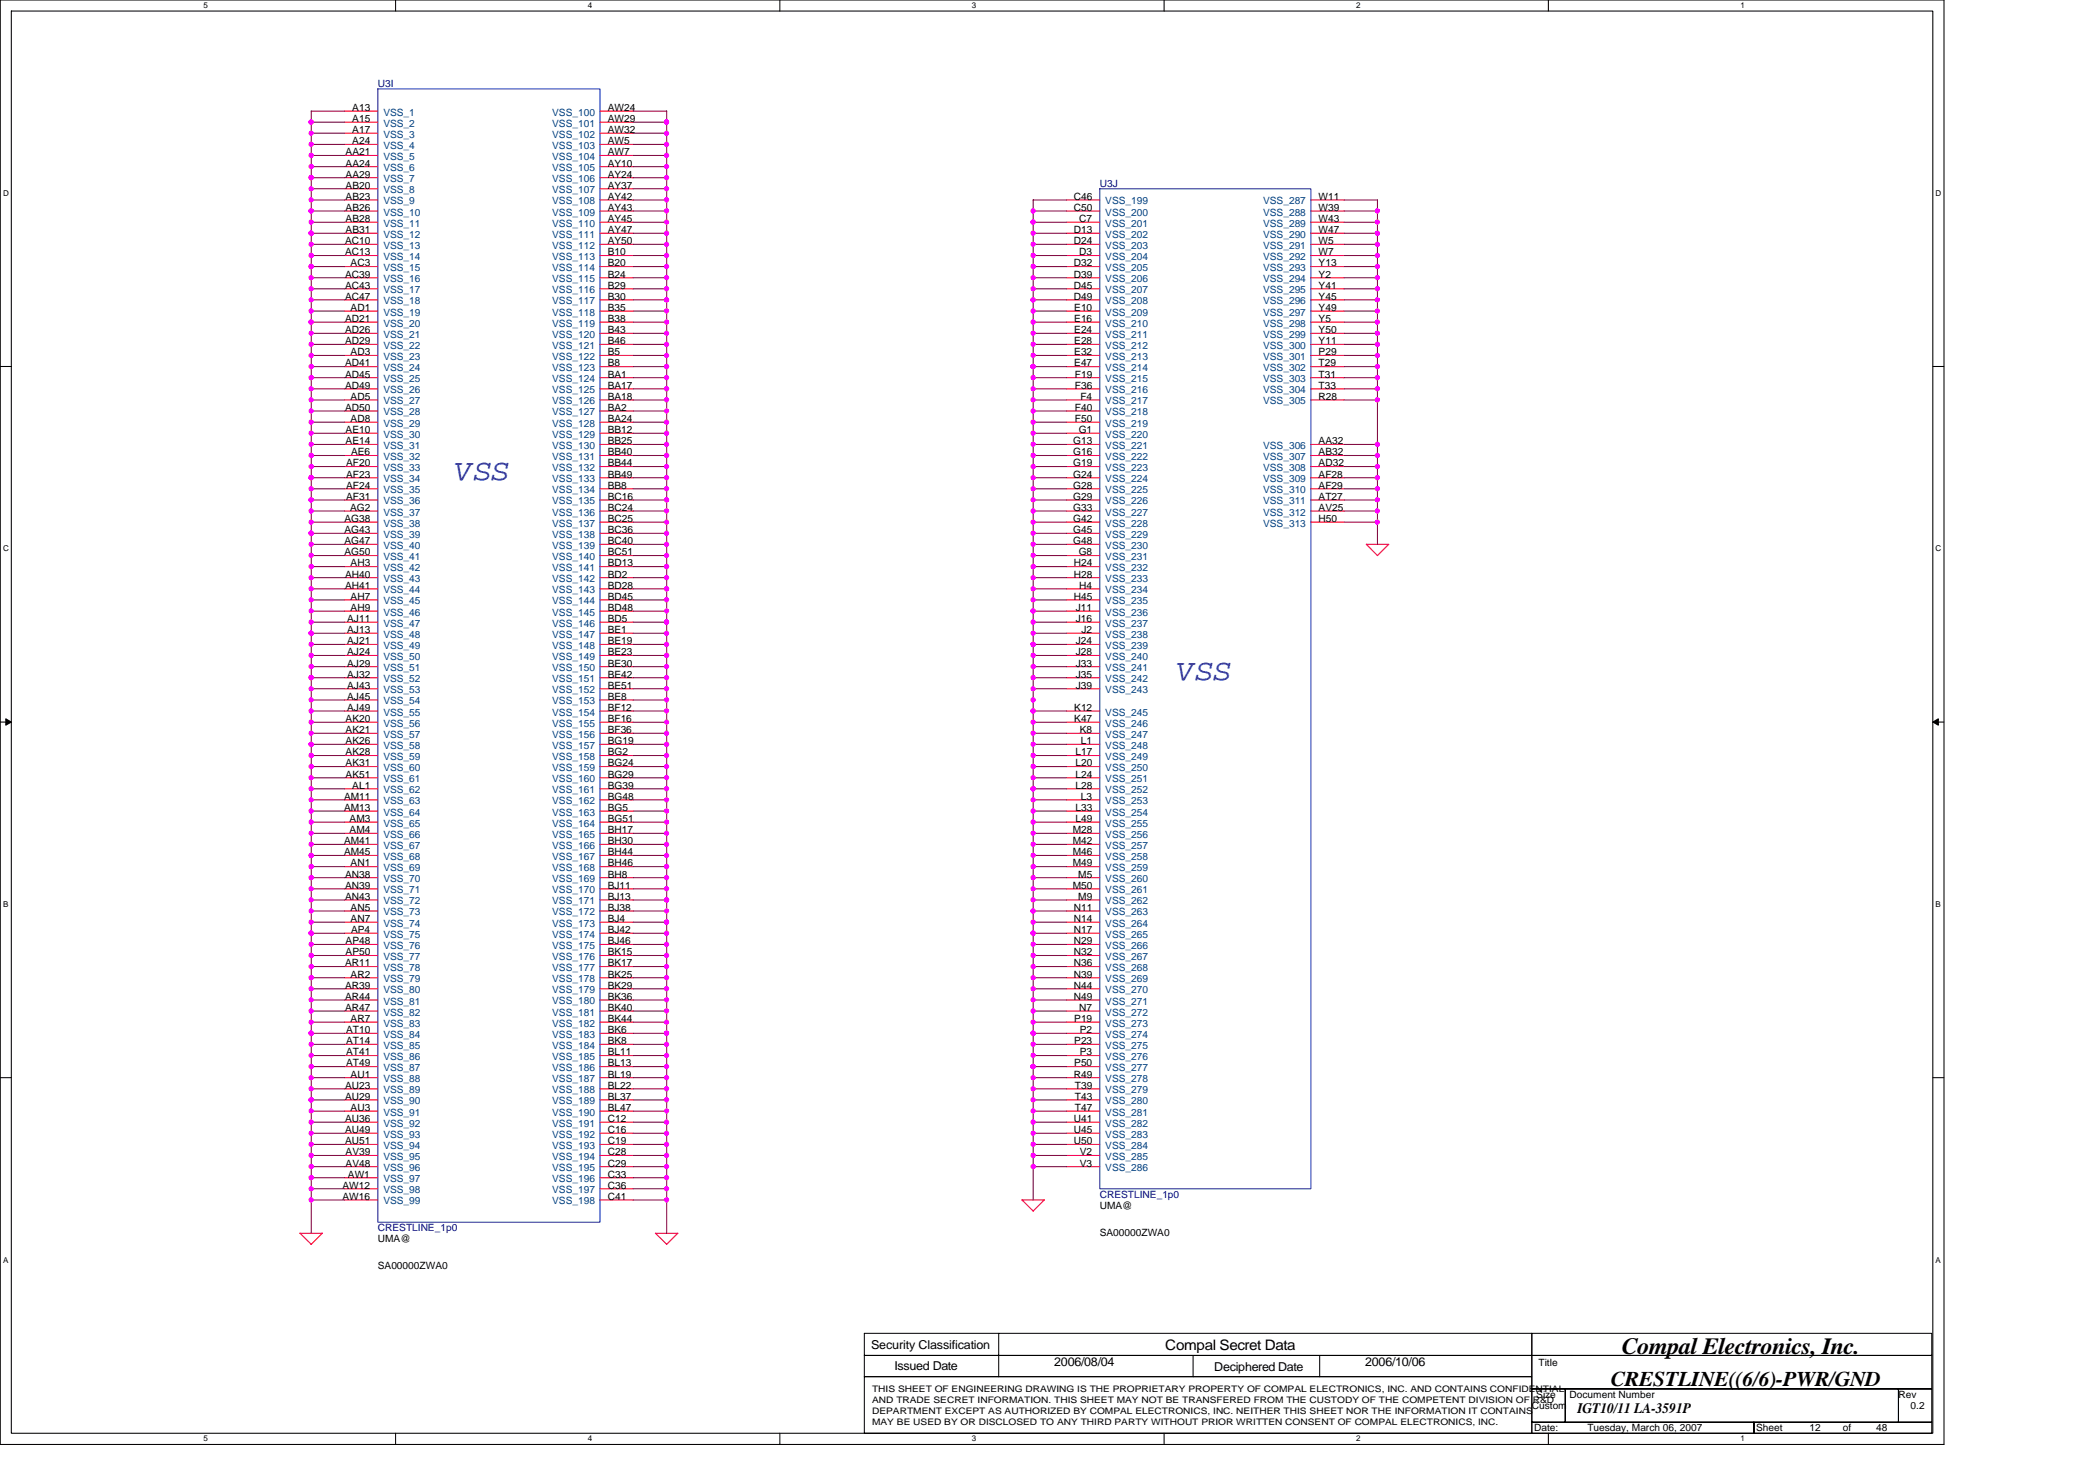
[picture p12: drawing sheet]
<svg xmlns="http://www.w3.org/2000/svg" width="297mm" height="210mm" viewBox="0 0 297 210" stroke-linecap="round" stroke-linejoin="round" font-family="sans-serif">
<defs><g id="words">
<g font-size="4.3" fill="#00f">
<text x="64.6" y="68">VSS</text>
<text x="167" y="96.4">VSS</text>
</g>
<text font-size="3.3" x="230" y="192">Compal Electronics, Inc.</text>
<text font-size="3" x="228.4" y="196.4">CRESTLINE((6/6)-PWR/GND</text>
<g font-size="2.1">
<text x="165.2" y="191.3">Compal Secret Data</text>
<text x="223.6" y="200.3">IGT10/11 LA-3591P</text>
</g>
<g font-size="1.7">
<text x="123.5" y="191.1">Security Classification</text>
<text x="126.8" y="194.1">Issued Date</text>
<text x="149.5" y="193.7">2006/08/04</text>
<text x="172.2" y="194.3">Deciphered Date</text>
<text x="193.6" y="193.7">2006/10/06</text>
</g>
<g font-size="1.4">
<text x="49.9" y="15.7">A13</text>
<text x="49.9" y="17.3">A15</text>
<text x="86.2" y="15.7">AW24</text>
<text x="86.2" y="17.3">AW29</text>
<text x="49" y="22">AA21</text>
<text x="49" y="23.6">AA24</text>
<text x="49.9" y="18.9">A17</text>
<text x="49.9" y="20.4">A24</text>
<text x="86.2" y="18.9">AW32</text>
<text x="86.2" y="20.4">AW5</text>
<text x="86.2" y="22">AW7</text>
<text x="86.2" y="23.6">AY10</text>
<text x="49" y="25.2">AA29</text>
<text x="49" y="26.7">AB20</text>
<text x="49" y="28.3">AB23</text>
<text x="49" y="29.9">AB26</text>
<text x="86.2" y="25.2">AY24</text>
<text x="86.2" y="26.7">AY37</text>
<text x="86.2" y="28.3">AY42</text>
<text x="86.2" y="29.9">AY43</text>
<text x="152.2" y="28.3">C46</text>
<text x="152.2" y="29.9">C50</text>
<text x="187" y="28.3">W11</text>
<text x="187" y="29.9">W39</text>
<text x="48.9" y="34.6">AC10</text>
<text x="49" y="31.5">AB28</text>
<text x="49" y="33">AB31</text>
<text x="86.2" y="31.5">AY45</text>
<text x="86.2" y="33">AY47</text>
<text x="86.2" y="34.6">AY50</text>
<text x="152.2" y="33">D13</text>
<text x="152.2" y="34.6">D24</text>
<text x="153" y="31.5">C7</text>
<text x="187" y="31.5">W43</text>
<text x="187" y="33">W47</text>
<text x="187" y="34.6">W5</text>
<text x="48.9" y="36.2">AC13</text>
<text x="48.9" y="39.3">AC39</text>
<text x="48.9" y="40.9">AC43</text>
<text x="49.7" y="37.8">AC3</text>
<text x="86.2" y="36.2">B10</text>
<text x="86.2" y="37.8">B20</text>
<text x="86.2" y="39.3">B24</text>
<text x="86.2" y="40.9">B29</text>
<text x="152.2" y="37.8">D32</text>
<text x="152.2" y="39.3">D39</text>
<text x="152.2" y="40.9">D45</text>
<text x="153" y="36.2">D3</text>
<text x="187" y="36.2">W7</text>
<text x="187" y="37.8">Y13</text>
<text x="187" y="39.3">Y2</text>
<text x="187" y="40.9">Y41</text>
<text x="48.9" y="45.6">AD21</text>
<text x="48.9" y="47.2">AD26</text>
<text x="48.9" y="42.5">AC47</text>
<text x="49.7" y="44.1">AD1</text>
<text x="86.2" y="42.5">B30</text>
<text x="86.2" y="44.1">B35</text>
<text x="86.2" y="45.6">B38</text>
<text x="86.2" y="47.2">B43</text>
<text x="152.2" y="42.5">D49</text>
<text x="152.3" y="44.1">E10</text>
<text x="152.3" y="45.6">E16</text>
<text x="152.3" y="47.2">E24</text>
<text x="187" y="42.5">Y45</text>
<text x="187" y="44.1">Y49</text>
<text x="187" y="45.6">Y5</text>
<text x="187" y="47.2">Y50</text>
<text x="48.9" y="48.8">AD29</text>
<text x="48.9" y="51.9">AD41</text>
<text x="48.9" y="53.5">AD45</text>
<text x="49.7" y="50.4">AD3</text>
<text x="86.2" y="48.8">B46</text>
<text x="86.2" y="50.4">B5</text>
<text x="86.2" y="51.9">B8</text>
<text x="86.2" y="53.5">BA1</text>
<text x="152.3" y="48.8">E28</text>
<text x="152.3" y="50.4">E32</text>
<text x="152.3" y="51.9">E47</text>
<text x="152.4" y="53.5">F19</text>
<text x="187" y="48.8">Y11</text>
<text x="187" y="50.4">P29</text>
<text x="187" y="51.9">T29</text>
<text x="187" y="53.5">T31</text>
<text x="48.9" y="55.1">AD49</text>
<text x="48.9" y="58.2">AD50</text>
<text x="49.7" y="56.7">AD5</text>
<text x="49.7" y="59.8">AD8</text>
<text x="86.2" y="55.1">BA17</text>
<text x="86.2" y="56.7">BA18</text>
<text x="86.2" y="58.2">BA2</text>
<text x="86.2" y="59.8">BA24</text>
<text x="152.4" y="55.1">F36</text>
<text x="152.4" y="58.2">F40</text>
<text x="152.4" y="59.8">F50</text>
<text x="153.2" y="56.7">F4</text>
<text x="187" y="55.1">T33</text>
<text x="187" y="56.7">R28</text>
<text x="49" y="61.4">AE10</text>
<text x="49" y="63">AE14</text>
<text x="49.8" y="64.5">AE6</text>
<text x="86.2" y="61.4">BB12</text>
<text x="86.2" y="63">BB25</text>
<text x="86.2" y="64.5">BB40</text>
<text x="152.2" y="63">G13</text>
<text x="152.2" y="64.5">G16</text>
<text x="152.9" y="61.4">G1</text>
<text x="187" y="63">AA32</text>
<text x="187" y="64.5">AB32</text>
<text x="49.1" y="66.1">AF20</text>
<text x="49.1" y="67.7">AF23</text>
<text x="49.1" y="69.3">AF24</text>
<text x="49.1" y="70.8">AF31</text>
<text x="86.2" y="66.1">BB44</text>
<text x="86.2" y="67.7">BB49</text>
<text x="86.2" y="69.3">BB8</text>
<text x="86.2" y="70.8">BC16</text>
<text x="152.2" y="66.1">G19</text>
<text x="152.2" y="67.7">G24</text>
<text x="152.2" y="69.3">G28</text>
<text x="152.2" y="70.8">G29</text>
<text x="187" y="66.1">AD32</text>
<text x="187" y="67.7">AF28</text>
<text x="187" y="69.3">AF29</text>
<text x="187" y="70.8">AT27</text>
<text x="48.8" y="74">AG38</text>
<text x="48.8" y="75.6">AG43</text>
<text x="48.8" y="77.1">AG47</text>
<text x="49.6" y="72.4">AG2</text>
<text x="86.2" y="72.4">BC24</text>
<text x="86.2" y="74">BC25</text>
<text x="86.2" y="75.6">BC36</text>
<text x="86.2" y="77.1">BC40</text>
<text x="152.2" y="72.4">G33</text>
<text x="152.2" y="74">G42</text>
<text x="152.2" y="75.6">G45</text>
<text x="152.2" y="77.1">G48</text>
<text x="187" y="72.4">AV25</text>
<text x="187" y="74">H50</text>
<text x="48.8" y="78.7">AG50</text>
<text x="48.9" y="81.9">AH40</text>
<text x="48.9" y="83.4">AH41</text>
<text x="49.7" y="80.3">AH3</text>
<text x="86.2" y="78.7">BC51</text>
<text x="86.2" y="80.3">BD13</text>
<text x="86.2" y="81.9">BD2</text>
<text x="86.2" y="83.4">BD28</text>
<text x="152.2" y="80.3">H24</text>
<text x="152.2" y="81.9">H28</text>
<text x="152.9" y="78.7">G8</text>
<text x="153" y="83.4">H4</text>
<text x="49.2" y="88.2">AJ11</text>
<text x="49.2" y="89.7">AJ13</text>
<text x="49.7" y="85">AH7</text>
<text x="49.7" y="86.6">AH9</text>
<text x="86.2" y="85">BD45</text>
<text x="86.2" y="86.6">BD48</text>
<text x="86.2" y="88.2">BD5</text>
<text x="86.2" y="89.7">BE1</text>
<text x="152.2" y="85">H45</text>
<text x="152.5" y="86.6">J11</text>
<text x="152.5" y="88.2">J16</text>
<text x="153.3" y="89.7">J2</text>
<text x="49.2" y="91.3">AJ21</text>
<text x="49.2" y="92.9">AJ24</text>
<text x="49.2" y="94.5">AJ29</text>
<text x="86.2" y="91.3">BE19</text>
<text x="86.2" y="92.9">BE23</text>
<text x="86.2" y="94.5">BE30</text>
<text x="152.5" y="91.3">J24</text>
<text x="152.5" y="92.9">J28</text>
<text x="152.5" y="94.5">J33</text>
<text x="49.2" y="96">AJ32</text>
<text x="49.2" y="97.6">AJ43</text>
<text x="49.2" y="99.2">AJ45</text>
<text x="49.2" y="100.8">AJ49</text>
<text x="86.2" y="96">BE42</text>
<text x="86.2" y="97.6">BE51</text>
<text x="86.2" y="99.2">BE8</text>
<text x="86.2" y="100.8">BF12</text>
<text x="152.3" y="100.8">K12</text>
<text x="152.5" y="96">J35</text>
<text x="152.5" y="97.6">J39</text>
<text x="49" y="102.3">AK20</text>
<text x="49" y="103.9">AK21</text>
<text x="49" y="105.5">AK26</text>
<text x="49" y="107.1">AK28</text>
<text x="86.2" y="102.3">BF16</text>
<text x="86.2" y="103.9">BF36</text>
<text x="86.2" y="105.5">BG19</text>
<text x="86.2" y="107.1">BG2</text>
<text x="152.3" y="102.3">K47</text>
<text x="152.5" y="107.1">L17</text>
<text x="153.1" y="103.9">K8</text>
<text x="153.3" y="105.5">L1</text>
<text x="48.8" y="113.3">AM11</text>
<text x="49" y="108.6">AK31</text>
<text x="49" y="110.2">AK51</text>
<text x="49.9" y="111.8">AL1</text>
<text x="86.2" y="108.6">BG24</text>
<text x="86.2" y="110.2">BG29</text>
<text x="86.2" y="111.8">BG39</text>
<text x="86.2" y="113.3">BG48</text>
<text x="152.5" y="108.6">L20</text>
<text x="152.5" y="110.2">L24</text>
<text x="152.5" y="111.8">L28</text>
<text x="153.3" y="113.3">L3</text>
<text x="48.8" y="114.9">AM13</text>
<text x="48.8" y="119.7">AM41</text>
<text x="49.6" y="116.5">AM3</text>
<text x="49.6" y="118.1">AM4</text>
<text x="86.2" y="114.9">BG5</text>
<text x="86.2" y="116.5">BG51</text>
<text x="86.2" y="118.1">BH17</text>
<text x="86.2" y="119.7">BH30</text>
<text x="152.1" y="118.1">M28</text>
<text x="152.1" y="119.7">M42</text>
<text x="152.5" y="114.9">L33</text>
<text x="152.5" y="116.5">L49</text>
<text x="48.8" y="121.2">AM45</text>
<text x="48.9" y="124.4">AN38</text>
<text x="48.9" y="126">AN39</text>
<text x="49.7" y="122.8">AN1</text>
<text x="86.2" y="121.2">BH44</text>
<text x="86.2" y="122.8">BH46</text>
<text x="86.2" y="124.4">BH8</text>
<text x="86.2" y="126">BJ11</text>
<text x="152.1" y="121.2">M46</text>
<text x="152.1" y="122.8">M49</text>
<text x="152.1" y="126">M50</text>
<text x="152.9" y="124.4">M5</text>
<text x="48.9" y="127.5">AN43</text>
<text x="49.7" y="129.1">AN5</text>
<text x="49.7" y="130.7">AN7</text>
<text x="86.2" y="127.5">BJ13</text>
<text x="86.2" y="129.1">BJ38</text>
<text x="86.2" y="130.7">BJ4</text>
<text x="152.2" y="129.1">N11</text>
<text x="152.2" y="130.7">N14</text>
<text x="152.9" y="127.5">M9</text>
<text x="48.9" y="137">AR11</text>
<text x="49" y="133.8">AP48</text>
<text x="49" y="135.4">AP50</text>
<text x="49.8" y="132.2">AP4</text>
<text x="86.2" y="132.2">BJ42</text>
<text x="86.2" y="133.8">BJ46</text>
<text x="86.2" y="135.4">BK15</text>
<text x="86.2" y="137">BK17</text>
<text x="152.2" y="132.2">N17</text>
<text x="152.2" y="133.8">N29</text>
<text x="152.2" y="135.4">N32</text>
<text x="152.2" y="137">N36</text>
<text x="48.9" y="140.1">AR39</text>
<text x="48.9" y="141.7">AR44</text>
<text x="48.9" y="143.3">AR47</text>
<text x="49.7" y="138.6">AR2</text>
<text x="86.2" y="138.6">BK25</text>
<text x="86.2" y="140.1">BK29</text>
<text x="86.2" y="141.7">BK36</text>
<text x="86.2" y="143.3">BK40</text>
<text x="152.2" y="138.6">N39</text>
<text x="152.2" y="140.1">N44</text>
<text x="152.2" y="141.7">N49</text>
<text x="153" y="143.3">N7</text>
<text x="49.1" y="146.4">AT10</text>
<text x="49.1" y="148">AT14</text>
<text x="49.1" y="149.6">AT41</text>
<text x="49.7" y="144.8">AR7</text>
<text x="86.2" y="144.8">BK44</text>
<text x="86.2" y="148">BK8</text>
<text x="86.2" y="146.4">BK6</text>
<text x="86.2" y="149.6">BL11</text>
<text x="152.3" y="144.8">P19</text>
<text x="152.3" y="148">P23</text>
<text x="153.1" y="146.4">P2</text>
<text x="153.1" y="149.6">P3</text>
<text x="48.9" y="154.3">AU23</text>
<text x="48.9" y="155.9">AU29</text>
<text x="49.1" y="151.2">AT49</text>
<text x="49.7" y="152.7">AU1</text>
<text x="86.2" y="151.2">BL13</text>
<text x="86.2" y="154.3">BL22</text>
<text x="86.2" y="152.7">BL19</text>
<text x="86.2" y="155.9">BL37</text>
<text x="152.2" y="152.7">R49</text>
<text x="152.3" y="151.2">P50</text>
<text x="152.4" y="154.3">T39</text>
<text x="152.4" y="155.9">T43</text>
<text x="48.9" y="159">AU36</text>
<text x="48.9" y="160.6">AU49</text>
<text x="49.7" y="157.5">AU3</text>
<text x="86.2" y="159">C12</text>
<text x="86.2" y="157.5">BL47</text>
<text x="86.2" y="160.6">C16</text>
<text x="152.2" y="159">U41</text>
<text x="152.2" y="160.6">U45</text>
<text x="152.4" y="157.5">T47</text>
<text x="48.9" y="162.2">AU51</text>
<text x="49" y="163.7">AV39</text>
<text x="49" y="165.3">AV48</text>
<text x="49.3" y="166.9">AW1</text>
<text x="86.2" y="162.2">C19</text>
<text x="86.2" y="165.3">C29</text>
<text x="86.2" y="163.7">C28</text>
<text x="86.2" y="166.9">C33</text>
<text x="152.2" y="162.2">U50</text>
<text x="153.1" y="163.7">V2</text>
<text x="153.1" y="165.3">V3</text>
<text x="48.6" y="170.1">AW16</text>
<text x="48.6" y="168.5">AW12</text>
<text x="86.2" y="170.1">C41</text>
<text x="86.2" y="168.5">C36</text>
<text x="155.9" y="171.3">UMA@</text>
<text x="53.6" y="176.1">UMA@</text>
<text x="53.6" y="179.9">SA00000ZWA0</text>
<text x="155.9" y="175.1">SA00000ZWA0</text>
<text x="218.1" y="193.5">Title</text>
<text x="217.2" y="199.7">Custom</text>
<text x="217.5" y="202.8">Date:</text>
<text x="217.8" y="198.1">Size</text>
<text x="222.5" y="198.1">Document Number</text>
<text x="225.1" y="202.8">Tuesday, March 06, 2007</text>
<text x="249" y="202.8">Sheet</text>
<text x="256.6" y="202.8">12</text>
<text x="261.3" y="202.8">of</text>
<text x="266" y="202.8">48</text>
<text x="269.2" y="198.1">Rev</text>
<text x="270.9" y="199.7">0.2</text>
</g>
<g font-size="1.4" fill="#000080">
<text x="53.6" y="12.3">U3I</text>
<text x="155.9" y="26.5">U3J</text>
<text x="155.9" y="169.8">CRESTLINE_1p0</text>
<text x="53.6" y="174.5">CRESTLINE_1p0</text>
</g>
<g font-size="1.4" fill="#004080">
<text x="54.4" y="16.4">VSS_1</text>
<text x="54.4" y="17.9">VSS_2</text>
<text x="78.3" y="16.4">VSS_100</text>
<text x="78.3" y="18">VSS_101</text>
<text x="54.4" y="19.5">VSS_3</text>
<text x="54.4" y="21.1">VSS_4</text>
<text x="54.4" y="22.7">VSS_5</text>
<text x="78.3" y="19.5">VSS_102</text>
<text x="78.3" y="21.1">VSS_103</text>
<text x="78.3" y="22.7">VSS_104</text>
<text x="54.4" y="24.3">VSS_6</text>
<text x="54.4" y="25.8">VSS_7</text>
<text x="54.4" y="27.4">VSS_8</text>
<text x="54.4" y="29">VSS_9</text>
<text x="78.3" y="24.3">VSS_105</text>
<text x="78.3" y="25.8">VSS_106</text>
<text x="78.3" y="27.4">VSS_107</text>
<text x="78.3" y="29">VSS_108</text>
<text x="156.7" y="29">VSS_199</text>
<text x="179.1" y="29">VSS_287</text>
<text x="54.4" y="30.5">VSS_10</text>
<text x="54.4" y="32.1">VSS_11</text>
<text x="54.4" y="33.7">VSS_12</text>
<text x="54.4" y="35.3">VSS_13</text>
<text x="78.3" y="30.5">VSS_109</text>
<text x="78.3" y="32.1">VSS_110</text>
<text x="78.3" y="33.7">VSS_111</text>
<text x="78.3" y="35.3">VSS_112</text>
<text x="156.7" y="30.5">VSS_200</text>
<text x="156.7" y="32.1">VSS_201</text>
<text x="156.7" y="33.7">VSS_202</text>
<text x="156.7" y="35.3">VSS_203</text>
<text x="179.1" y="30.5">VSS_288</text>
<text x="179.1" y="32.1">VSS_289</text>
<text x="179.1" y="33.7">VSS_290</text>
<text x="179.1" y="35.3">VSS_291</text>
<text x="54.4" y="36.9">VSS_14</text>
<text x="54.4" y="38.4">VSS_15</text>
<text x="54.4" y="40">VSS_16</text>
<text x="54.4" y="41.6">VSS_17</text>
<text x="78.3" y="36.9">VSS_113</text>
<text x="78.3" y="38.4">VSS_114</text>
<text x="78.3" y="40">VSS_115</text>
<text x="78.3" y="41.6">VSS_116</text>
<text x="156.7" y="36.9">VSS_204</text>
<text x="156.7" y="38.4">VSS_205</text>
<text x="156.7" y="40">VSS_206</text>
<text x="156.7" y="41.6">VSS_207</text>
<text x="179.1" y="36.9">VSS_292</text>
<text x="179.1" y="38.4">VSS_293</text>
<text x="179.1" y="40">VSS_294</text>
<text x="179.1" y="41.6">VSS_295</text>
<text x="54.4" y="44.7">VSS_19</text>
<text x="54.4" y="46.3">VSS_20</text>
<text x="54.4" y="47.9">VSS_21</text>
<text x="54.4" y="43.1">VSS_18</text>
<text x="78.3" y="43.1">VSS_117</text>
<text x="78.3" y="44.7">VSS_118</text>
<text x="78.3" y="46.3">VSS_119</text>
<text x="78.3" y="47.9">VSS_120</text>
<text x="156.7" y="43.1">VSS_208</text>
<text x="156.7" y="44.7">VSS_209</text>
<text x="156.7" y="46.3">VSS_210</text>
<text x="156.7" y="47.9">VSS_211</text>
<text x="179.1" y="43.1">VSS_296</text>
<text x="179.1" y="44.7">VSS_297</text>
<text x="179.1" y="46.3">VSS_298</text>
<text x="179.1" y="47.9">VSS_299</text>
<text x="54.4" y="49.4">VSS_22</text>
<text x="54.4" y="51">VSS_23</text>
<text x="54.4" y="52.6">VSS_24</text>
<text x="78.3" y="49.4">VSS_121</text>
<text x="78.3" y="51">VSS_122</text>
<text x="78.3" y="52.6">VSS_123</text>
<text x="156.7" y="49.4">VSS_212</text>
<text x="156.7" y="51">VSS_213</text>
<text x="156.7" y="52.6">VSS_214</text>
<text x="179.1" y="49.4">VSS_300</text>
<text x="179.1" y="51">VSS_301</text>
<text x="179.1" y="52.6">VSS_302</text>
<text x="54.4" y="54.2">VSS_25</text>
<text x="54.4" y="55.8">VSS_26</text>
<text x="54.4" y="57.3">VSS_27</text>
<text x="54.4" y="58.9">VSS_28</text>
<text x="78.3" y="54.2">VSS_124</text>
<text x="78.3" y="55.8">VSS_125</text>
<text x="78.3" y="57.3">VSS_126</text>
<text x="78.3" y="58.9">VSS_127</text>
<text x="156.7" y="54.2">VSS_215</text>
<text x="156.7" y="55.8">VSS_216</text>
<text x="156.7" y="57.3">VSS_217</text>
<text x="156.7" y="58.9">VSS_218</text>
<text x="179.1" y="54.2">VSS_303</text>
<text x="179.1" y="55.8">VSS_304</text>
<text x="179.1" y="57.3">VSS_305</text>
<text x="54.4" y="60.5">VSS_29</text>
<text x="54.4" y="62">VSS_30</text>
<text x="54.4" y="63.6">VSS_31</text>
<text x="54.4" y="65.2">VSS_32</text>
<text x="78.3" y="60.5">VSS_128</text>
<text x="78.3" y="62">VSS_129</text>
<text x="78.3" y="63.6">VSS_130</text>
<text x="78.3" y="65.2">VSS_131</text>
<text x="156.7" y="60.5">VSS_219</text>
<text x="156.7" y="62">VSS_220</text>
<text x="156.7" y="63.6">VSS_221</text>
<text x="156.7" y="65.2">VSS_222</text>
<text x="179.1" y="63.6">VSS_306</text>
<text x="179.1" y="65.2">VSS_307</text>
<text x="54.4" y="66.8">VSS_33</text>
<text x="54.4" y="68.3">VSS_34</text>
<text x="54.4" y="69.9">VSS_35</text>
<text x="54.4" y="71.5">VSS_36</text>
<text x="78.3" y="66.8">VSS_132</text>
<text x="78.3" y="68.3">VSS_133</text>
<text x="78.3" y="69.9">VSS_134</text>
<text x="78.3" y="71.5">VSS_135</text>
<text x="156.7" y="66.8">VSS_223</text>
<text x="156.7" y="68.3">VSS_224</text>
<text x="156.7" y="69.9">VSS_225</text>
<text x="156.7" y="71.5">VSS_226</text>
<text x="179.1" y="66.8">VSS_308</text>
<text x="179.1" y="68.3">VSS_309</text>
<text x="179.1" y="69.9">VSS_310</text>
<text x="179.1" y="71.5">VSS_311</text>
<text x="54.4" y="73.1">VSS_37</text>
<text x="54.4" y="74.6">VSS_38</text>
<text x="54.4" y="76.2">VSS_39</text>
<text x="54.4" y="77.8">VSS_40</text>
<text x="78.3" y="73.1">VSS_136</text>
<text x="78.3" y="74.6">VSS_137</text>
<text x="78.3" y="76.2">VSS_138</text>
<text x="78.3" y="77.8">VSS_139</text>
<text x="156.7" y="73.1">VSS_227</text>
<text x="156.7" y="74.6">VSS_228</text>
<text x="156.7" y="76.2">VSS_229</text>
<text x="156.7" y="77.8">VSS_230</text>
<text x="179.1" y="73.1">VSS_312</text>
<text x="179.1" y="74.6">VSS_313</text>
<text x="54.4" y="79.4">VSS_41</text>
<text x="54.4" y="80.9">VSS_42</text>
<text x="54.4" y="82.5">VSS_43</text>
<text x="78.3" y="79.4">VSS_140</text>
<text x="78.3" y="80.9">VSS_141</text>
<text x="78.3" y="82.5">VSS_142</text>
<text x="156.7" y="79.4">VSS_231</text>
<text x="156.7" y="80.9">VSS_232</text>
<text x="156.7" y="82.5">VSS_233</text>
<text x="54.4" y="84.1">VSS_44</text>
<text x="54.4" y="85.7">VSS_45</text>
<text x="54.4" y="87.2">VSS_46</text>
<text x="54.4" y="88.8">VSS_47</text>
<text x="78.3" y="84.1">VSS_143</text>
<text x="78.3" y="85.7">VSS_144</text>
<text x="78.3" y="87.2">VSS_145</text>
<text x="78.3" y="88.8">VSS_146</text>
<text x="156.7" y="84.1">VSS_234</text>
<text x="156.7" y="85.7">VSS_235</text>
<text x="156.7" y="87.2">VSS_236</text>
<text x="156.7" y="88.8">VSS_237</text>
<text x="54.4" y="90.4">VSS_48</text>
<text x="54.4" y="92">VSS_49</text>
<text x="54.4" y="93.5">VSS_50</text>
<text x="54.4" y="95.1">VSS_51</text>
<text x="78.3" y="90.4">VSS_147</text>
<text x="78.3" y="92">VSS_148</text>
<text x="78.3" y="93.5">VSS_149</text>
<text x="78.3" y="95.1">VSS_150</text>
<text x="156.7" y="90.4">VSS_238</text>
<text x="156.7" y="92">VSS_239</text>
<text x="156.7" y="93.5">VSS_240</text>
<text x="156.7" y="95.1">VSS_241</text>
<text x="54.4" y="96.7">VSS_52</text>
<text x="54.4" y="98.3">VSS_53</text>
<text x="54.4" y="99.8">VSS_54</text>
<text x="54.4" y="101.4">VSS_55</text>
<text x="78.3" y="96.7">VSS_151</text>
<text x="78.3" y="98.3">VSS_152</text>
<text x="78.3" y="99.8">VSS_153</text>
<text x="78.3" y="101.4">VSS_154</text>
<text x="156.7" y="96.7">VSS_242</text>
<text x="156.7" y="98.3">VSS_243</text>
<text x="156.7" y="101.4">VSS_245</text>
<text x="54.4" y="103">VSS_56</text>
<text x="54.4" y="104.6">VSS_57</text>
<text x="54.4" y="106.1">VSS_58</text>
<text x="54.4" y="107.7">VSS_59</text>
<text x="78.3" y="103">VSS_155</text>
<text x="78.3" y="104.6">VSS_156</text>
<text x="78.3" y="106.1">VSS_157</text>
<text x="78.3" y="107.7">VSS_158</text>
<text x="156.7" y="103">VSS_246</text>
<text x="156.7" y="104.6">VSS_247</text>
<text x="156.7" y="106.1">VSS_248</text>
<text x="156.7" y="107.7">VSS_249</text>
<text x="54.4" y="109.3">VSS_60</text>
<text x="54.4" y="110.9">VSS_61</text>
<text x="54.4" y="112.4">VSS_62</text>
<text x="78.3" y="109.3">VSS_159</text>
<text x="78.3" y="110.9">VSS_160</text>
<text x="78.3" y="112.4">VSS_161</text>
<text x="156.7" y="109.3">VSS_250</text>
<text x="156.7" y="110.9">VSS_251</text>
<text x="156.7" y="112.4">VSS_252</text>
<text x="54.4" y="114">VSS_63</text>
<text x="54.4" y="115.6">VSS_64</text>
<text x="54.4" y="117.2">VSS_65</text>
<text x="54.4" y="118.7">VSS_66</text>
<text x="78.3" y="114">VSS_162</text>
<text x="78.3" y="115.6">VSS_163</text>
<text x="78.3" y="117.2">VSS_164</text>
<text x="78.3" y="118.7">VSS_165</text>
<text x="156.7" y="114">VSS_253</text>
<text x="156.7" y="115.6">VSS_254</text>
<text x="156.7" y="117.2">VSS_255</text>
<text x="156.7" y="118.7">VSS_256</text>
<text x="54.4" y="120.3">VSS_67</text>
<text x="54.4" y="121.9">VSS_68</text>
<text x="54.4" y="123.5">VSS_69</text>
<text x="54.4" y="125">VSS_70</text>
<text x="78.3" y="120.3">VSS_166</text>
<text x="78.3" y="121.9">VSS_167</text>
<text x="78.3" y="123.5">VSS_168</text>
<text x="78.3" y="125">VSS_169</text>
<text x="156.7" y="120.3">VSS_257</text>
<text x="156.7" y="121.9">VSS_258</text>
<text x="156.7" y="123.5">VSS_259</text>
<text x="156.7" y="125">VSS_260</text>
<text x="54.4" y="126.6">VSS_71</text>
<text x="54.4" y="128.2">VSS_72</text>
<text x="54.4" y="129.8">VSS_73</text>
<text x="54.4" y="131.3">VSS_74</text>
<text x="78.3" y="126.6">VSS_170</text>
<text x="78.3" y="128.2">VSS_171</text>
<text x="78.3" y="129.8">VSS_172</text>
<text x="78.3" y="131.3">VSS_173</text>
<text x="156.7" y="126.6">VSS_261</text>
<text x="156.7" y="128.2">VSS_262</text>
<text x="156.7" y="129.8">VSS_263</text>
<text x="156.7" y="131.3">VSS_264</text>
<text x="54.4" y="132.9">VSS_75</text>
<text x="54.4" y="134.5">VSS_76</text>
<text x="54.4" y="136.1">VSS_77</text>
<text x="54.4" y="137.6">VSS_78</text>
<text x="78.3" y="132.9">VSS_174</text>
<text x="78.3" y="134.5">VSS_175</text>
<text x="78.3" y="136.1">VSS_176</text>
<text x="78.3" y="137.6">VSS_177</text>
<text x="156.7" y="132.9">VSS_265</text>
<text x="156.7" y="134.5">VSS_266</text>
<text x="156.7" y="136.1">VSS_267</text>
<text x="156.7" y="137.6">VSS_268</text>
<text x="54.4" y="139.2">VSS_79</text>
<text x="54.4" y="140.8">VSS_80</text>
<text x="54.4" y="142.4">VSS_81</text>
<text x="54.4" y="143.9">VSS_82</text>
<text x="78.3" y="139.2">VSS_178</text>
<text x="78.3" y="140.8">VSS_179</text>
<text x="78.3" y="142.4">VSS_180</text>
<text x="78.3" y="143.9">VSS_181</text>
<text x="156.7" y="139.2">VSS_269</text>
<text x="156.7" y="140.8">VSS_270</text>
<text x="156.7" y="142.4">VSS_271</text>
<text x="156.7" y="143.9">VSS_272</text>
<text x="54.4" y="145.5">VSS_83</text>
<text x="54.4" y="147.1">VSS_84</text>
<text x="54.4" y="148.7">VSS_85</text>
<text x="78.3" y="145.5">VSS_182</text>
<text x="78.3" y="148.7">VSS_184</text>
<text x="78.3" y="147.1">VSS_183</text>
<text x="156.7" y="145.5">VSS_273</text>
<text x="156.7" y="147.1">VSS_274</text>
<text x="156.7" y="148.7">VSS_275</text>
<text x="54.4" y="150.2">VSS_86</text>
<text x="54.4" y="151.8">VSS_87</text>
<text x="54.4" y="153.4">VSS_88</text>
<text x="54.4" y="155">VSS_89</text>
<text x="78.3" y="151.8">VSS_186</text>
<text x="78.3" y="155">VSS_188</text>
<text x="78.3" y="150.2">VSS_185</text>
<text x="78.3" y="153.4">VSS_187</text>
<text x="156.7" y="150.2">VSS_276</text>
<text x="156.7" y="151.8">VSS_277</text>
<text x="156.7" y="153.4">VSS_278</text>
<text x="156.7" y="155">VSS_279</text>
<text x="54.4" y="156.5">VSS_90</text>
<text x="54.4" y="158.1">VSS_91</text>
<text x="54.4" y="159.7">VSS_92</text>
<text x="54.4" y="161.2">VSS_93</text>
<text x="78.3" y="159.7">VSS_191</text>
<text x="78.3" y="156.5">VSS_189</text>
<text x="78.3" y="158.1">VSS_190</text>
<text x="78.3" y="161.2">VSS_192</text>
<text x="156.7" y="156.5">VSS_280</text>
<text x="156.7" y="158.1">VSS_281</text>
<text x="156.7" y="159.7">VSS_282</text>
<text x="156.7" y="161.2">VSS_283</text>
<text x="54.4" y="167.6">VSS_97</text>
<text x="54.4" y="162.8">VSS_94</text>
<text x="54.4" y="164.4">VSS_95</text>
<text x="54.4" y="166">VSS_96</text>
<text x="78.3" y="162.8">VSS_193</text>
<text x="78.3" y="166">VSS_195</text>
<text x="78.3" y="164.4">VSS_194</text>
<text x="78.3" y="167.6">VSS_196</text>
<text x="156.7" y="162.8">VSS_284</text>
<text x="156.7" y="164.4">VSS_285</text>
<text x="156.7" y="166">VSS_286</text>
<text x="54.4" y="170.7">VSS_99</text>
<text x="54.4" y="169.1">VSS_98</text>
<text x="78.3" y="170.7">VSS_198</text>
<text x="78.3" y="169.1">VSS_197</text>
</g>
<g font-size="1.3">
<text x="123.7" y="197.4">THIS SHEET OF ENGINEERING DRAWING IS THE PROPRIETARY PROPERTY OF COMPAL ELECTRONICS, INC. AND CONTAINS CONFIDENTIAL</text>
<text x="123.7" y="198.9">AND TRADE SECRET INFORMATION. THIS SHEET MAY NOT BE TRANSFERED FROM THE CUSTODY OF THE COMPETENT DIVISION OF R&amp;D</text>
<text x="123.7" y="200.4">DEPARTMENT EXCEPT AS AUTHORIZED BY COMPAL ELECTRONICS, INC. NEITHER THIS SHEET NOR THE INFORMATION IT CONTAINS</text>
<text x="123.7" y="201.9">MAY BE USED BY OR DISCLOSED TO ANY THIRD PARTY WITHOUT PRIOR WRITTEN CONSENT OF COMPAL ELECTRONICS, INC.</text>
</g>
<g font-size="1.1">
<text x="28.8" y="1.2">5</text>
<text x="83.3" y="1.2">4</text>
<text x="137.8" y="1.2">3</text>
<text x="192.3" y="1.2">2</text>
<text x="246.8" y="1.2">1</text>
<text x=".4" y="27.8">D</text>
<text x="274.4" y="27.8">D</text>
<text x=".4" y="78.1">C</text>
<text x="274.4" y="78.1">C</text>
<text x=".4" y="128.5">B</text>
<text x="274.4" y="128.5">B</text>
<text x=".4" y="178.9">A</text>
<text x="274.4" y="178.9">A</text>
<text x="28.8" y="204.3">5</text>
<text x="83.3" y="204.3">4</text>
<text x="137.8" y="204.3">3</text>
<text x="192.3" y="204.3">2</text>
<text x="246.8" y="204.3">1</text>
</g>
</g></defs>
<path d="M0 0h275.6v204.7h-275.6zM1.6 1.6h272.4v201.5h-272.4z" fill="none" stroke="#000" stroke-width=".15"/>
<g fill="#fff">
<path d="M28.8 .1h.7v1.3h-.7z"/>
<path d="M28.8 203.3h.7v1.3h-.7z"/>
</g>
<path d="M56.1 0v1.6M56.1 203.1v1.6" fill="none" stroke="#000" stroke-width=".15"/>
<g fill="#fff">
<path d="M83.3 .1h.6v1.3h-.6z"/>
<path d="M83.3 203.3h.6v1.3h-.6z"/>
</g>
<path d="M110.6 0v1.6M110.6 203.1v1.6" fill="none" stroke="#000" stroke-width=".15"/>
<g fill="#fff">
<path d="M137.8 .1h.6v1.3h-.6z"/>
<path d="M137.8 203.3h.6v1.3h-.6z"/>
</g>
<path d="M165.1 0v1.6M165.1 203.1v1.6" fill="none" stroke="#000" stroke-width=".15"/>
<g fill="#fff">
<path d="M192.3 .1h.6v1.3h-.6z"/>
<path d="M192.3 203.3h.6v1.3h-.6z"/>
</g>
<path d="M219.5 0v1.6M219.5 203.1v1.6" fill="none" stroke="#000" stroke-width=".15"/>
<g fill="#fff">
<path d="M246.8 .1h.6v1.3h-.6z"/>
<path d="M246.8 203.3h.6v1.3h-.6z"/>
<path d="M.4 26.8h.8v1.2h-.8z"/>
<path d="M274.4 26.8h.8v1.2h-.8z"/>
<path d="M.4 77.1h.8v1.3h-.8z"/>
<path d="M274.4 77.1h.8v1.3h-.8z"/>
</g>
<path d="M0 51.9h1.6M274 51.9h1.6" fill="none" stroke="#000" stroke-width=".15"/>
<g fill="#fff">
<path d="M.4 127.5h.8v1.3h-.8z"/>
<path d="M274.4 127.5h.8v1.3h-.8z"/>
</g>
<path d="M0 102.3h1.6M274 102.3h1.6" fill="none" stroke="#000" stroke-width=".15"/>
<path d="M.8 101.9l.8 .4-.8 .5zM274 102.3l.8-.4v.9z" fill="#000" stroke="#000" stroke-width=".14"/>
<g fill="#fff">
<path d="M.4 177.9h.8v1.3h-.8z"/>
<path d="M274.4 177.9h.8v1.3h-.8z"/>
</g>
<g fill="none" stroke="#000" stroke-width=".15">
<path d="M0 152.7h1.6M274 152.7h1.6M122.6 189h94.6v3.1h-94.6zM122.6 192.1h94.6v3h-94.6zM122.6 195.1h94.6v8h-94.6zM141.6 189v6.1M169.2 192.1v3M187.1 192.1v3M217.2 189h56.7v3.1h-56.7zM217.2 192.1h56.7v4.7h-56.7zM217.2 196.8h4.7v4.8h-4.7zM221.9 196.8h47.3v4.8h-47.3z"/>
<path d="M269.2 196.8h4.7v4.8h-4.7zM217.2 201.6h31.5v1.5h-31.5zM248.7 201.6h25.2v1.5h-25.2z"/>
</g>
<g fill="none" stroke="#f00" stroke-width=".15">
<path d="M48.8 15.7h4.8M48.8 17.3h4.8M48.8 18.9h4.8M85.1 15.7h4.7M85.1 17.3h4.7M85.1 18.9h4.7M48.8 28.3h4.8M48.8 29.9h4.8M48.8 31.5h4.8M48.8 33.1h4.8M48.8 34.6h4.8M48.8 36.2h4.8"/>
<path d="M48.8 37.8h4.8M48.8 39.4h4.8M48.8 20.5h4.8M48.8 22h4.8M48.8 23.6h4.8M48.8 25.2h4.8M48.8 26.8h4.8M85.1 28.3h4.7M85.1 29.9h4.7M85.1 31.5h4.7M85.1 33.1h4.7M85.1 34.6h4.7"/>
<path d="M85.1 36.2h4.7M85.1 37.8h4.7M85.1 39.4h4.7M85.1 20.5h4.7M85.1 22h4.7M85.1 23.6h4.7M85.1 25.2h4.7M85.1 26.8h4.7M151.2 28.3h4.7M151.2 29.9h4.7M151.2 31.5h4.7M151.2 33.1h4.7"/>
<path d="M151.2 34.6h4.7M151.2 36.2h4.7M151.2 37.8h4.7M151.2 39.4h4.7M185.9 28.3h4.7M185.9 29.9h4.7M185.9 31.5h4.7M185.9 33.1h4.7M185.9 34.6h4.7M185.9 36.2h4.7M185.9 37.8h4.7M185.9 39.4h4.7"/>
<path d="M48.8 40.9h4.8M48.8 42.5h4.8M48.8 44.1h4.8M48.8 45.7h4.8M48.8 47.2h4.8M48.8 48.8h4.8M48.8 50.4h4.8M48.8 52h4.8M48.8 53.5h4.8M48.8 55.1h4.8M48.8 56.7h4.8M48.8 58.3h4.8"/>
<path d="M48.8 59.8h4.8M85.1 40.9h4.7M85.1 42.5h4.7M85.1 44.1h4.7M85.1 45.7h4.7M85.1 47.2h4.7M85.1 48.8h4.7M85.1 50.4h4.7M85.1 52h4.7M85.1 53.5h4.7M85.1 55.1h4.7M85.1 56.7h4.7"/>
<path d="M85.1 58.3h4.7M85.1 59.8h4.7M151.2 40.9h4.7M151.2 42.5h4.7M151.2 44.1h4.7M151.2 45.7h4.7M151.2 47.2h4.7M151.2 48.8h4.7M151.2 50.4h4.7M151.2 52h4.7M151.2 53.5h4.7M151.2 55.1h4.7"/>
<path d="M151.2 56.7h4.7M151.2 58.3h4.7M151.2 59.8h4.7M185.9 40.9h4.7M185.9 42.5h4.7M185.9 44.1h4.7M185.9 45.7h4.7M185.9 47.2h4.7M185.9 48.8h4.7M185.9 50.4h4.7M185.9 52h4.7M185.9 53.5h4.7"/>
<path d="M185.9 55.1h4.7M185.9 56.7h4.7M48.8 77.2h4.8M48.8 61.4h4.8M48.8 63h4.8M48.8 64.6h4.8M48.8 66.1h4.8M48.8 67.7h4.8M48.8 69.3h4.8M48.8 70.9h4.8M48.8 72.4h4.8M48.8 74h4.8"/>
<path d="M48.8 75.6h4.8M48.8 78.7h4.8M85.1 77.2h4.7M85.1 61.4h4.7M85.1 63h4.7M85.1 64.6h4.7M85.1 66.1h4.7M85.1 67.7h4.7M85.1 69.3h4.7M85.1 70.9h4.7M85.1 72.4h4.7M85.1 74h4.7"/>
<path d="M85.1 75.6h4.7M85.1 78.7h4.7M151.2 77.2h4.7M151.2 61.4h4.7M151.2 63h4.7M151.2 64.6h4.7M151.2 66.1h4.7M151.2 67.7h4.7M151.2 69.3h4.7M151.2 70.9h4.7M151.2 72.4h4.7M151.2 74h4.7"/>
<path d="M151.2 75.6h4.7M151.2 78.7h4.7M185.9 63h4.7M185.9 64.6h4.7M185.9 66.1h4.7M185.9 67.7h4.7M185.9 69.3h4.7M185.9 70.9h4.7M185.9 72.4h4.7M185.9 74h4.7M193.7 77.1l1.6 1.6M193.7 77.2h3.2l-1.6 1.6"/>
<path d="M48.8 80.3h4.8M48.8 81.9h4.8M48.8 83.5h4.8M48.8 85h4.8M48.8 86.6h4.8M48.8 88.2h4.8M48.8 89.7h4.8M48.8 91.3h4.8M48.8 92.9h4.8M48.8 94.5h4.8M48.8 96.1h4.8M48.8 97.6h4.8"/>
<path d="M48.8 99.2h4.8M85.1 80.3h4.7M85.1 81.9h4.7M85.1 83.5h4.7M85.1 85h4.7M85.1 86.6h4.7M85.1 88.2h4.7M85.1 89.7h4.7M85.1 91.3h4.7M85.1 92.9h4.7M85.1 94.5h4.7M85.1 96.1h4.7"/>
<path d="M85.1 97.6h4.7M85.1 99.2h4.7M151.2 80.3h4.7M151.2 81.9h4.7M151.2 83.5h4.7M151.2 85h4.7M151.2 86.6h4.7M151.2 88.2h4.7M151.2 89.7h4.7M151.2 91.3h4.7M151.2 92.9h4.7M151.2 94.5h4.7"/>
<path d="M151.2 96.1h4.7M151.2 97.6h4.7M48.8 100.8h4.8M48.8 102.4h4.8M48.8 103.9h4.8M48.8 105.5h4.8M48.8 107.1h4.8M48.8 108.6h4.8M48.8 110.2h4.8M48.8 111.8h4.8M48.8 113.4h4.8M48.8 115h4.8"/>
<path d="M48.8 116.5h4.8M48.8 118.1h4.8M48.8 119.7h4.8M85.1 100.8h4.7M85.1 102.4h4.7M85.1 103.9h4.7M85.1 105.5h4.7M85.1 107.1h4.7M85.1 108.6h4.7M85.1 110.2h4.7M85.1 111.8h4.7M85.1 113.4h4.7"/>
<path d="M85.1 115h4.7M85.1 116.5h4.7M85.1 118.1h4.7M85.1 119.7h4.7M151.2 100.8h4.7M151.2 102.4h4.7M151.2 103.9h4.7M151.2 105.5h4.7M151.2 107.1h4.7M151.2 108.6h4.7M151.2 110.2h4.7M151.2 111.8h4.7"/>
<path d="M151.2 113.4h4.7M151.2 115h4.7M151.2 116.5h4.7M151.2 118.1h4.7M151.2 119.7h4.7M48.8 121.2h4.8M48.8 122.8h4.8M48.8 124.4h4.8M48.8 126h4.8M48.8 127.6h4.8M48.8 129.1h4.8M48.8 130.7h4.8"/>
<path d="M48.8 132.3h4.8M48.8 133.9h4.8M48.8 135.4h4.8M48.8 137h4.8M48.8 138.6h4.8M85.1 121.2h4.7M85.1 122.8h4.7M85.1 124.4h4.7M85.1 126h4.7M85.1 127.6h4.7M85.1 129.1h4.7M85.1 130.7h4.7"/>
<path d="M85.1 132.3h4.7M85.1 133.9h4.7M85.1 135.4h4.7M85.1 137h4.7M85.1 138.6h4.7M151.2 121.2h4.7M151.2 122.8h4.7M151.2 124.4h4.7M151.2 126h4.7M151.2 127.6h4.7M151.2 129.1h4.7M151.2 130.7h4.7"/>
<path d="M151.2 132.3h4.7M151.2 133.9h4.7M151.2 135.4h4.7M151.2 137h4.7M151.2 138.6h4.7M48.8 140.1h4.8M48.8 141.7h4.8M48.8 143.3h4.8M48.8 144.9h4.8M48.8 146.5h4.8M48.8 148h4.8M48.8 149.6h4.8"/>
<path d="M48.8 151.2h4.8M48.8 152.7h4.8M48.8 154.3h4.8M48.8 155.9h4.8M48.8 157.5h4.8M48.8 159h4.8M85.1 140.1h4.7M85.1 141.7h4.7M85.1 143.3h4.7M85.1 144.9h4.7M85.1 146.5h4.7M85.1 148h4.7"/>
<path d="M85.1 149.6h4.7M85.1 151.2h4.7M85.1 152.7h4.7M85.1 154.3h4.7M85.1 155.9h4.7M85.1 157.5h4.7M85.1 159h4.7M151.2 140.1h4.7M151.2 141.7h4.7M151.2 143.3h4.7M151.2 144.9h4.7M151.2 146.5h4.7"/>
<path d="M151.2 148h4.7M151.2 149.6h4.7M151.2 151.2h4.7M151.2 152.7h4.7M151.2 154.3h4.7M151.2 155.9h4.7M151.2 157.5h4.7M151.2 159h4.7M45.7 174.8l-1.6 1.6M45.7 174.8h-3.2l1.6 1.6M48.8 170.1h4.8M48.8 160.6h4.8"/>
<path d="M48.8 162.2h4.8M48.8 163.8h4.8M48.8 165.4h4.8M48.8 166.9h4.8M48.8 168.5h4.8M85.1 170.1h4.7M85.1 160.6h4.7M85.1 162.2h4.7M85.1 163.8h4.7M85.1 165.4h4.7M85.1 166.9h4.7M85.1 168.5h4.7"/>
<path d="M92.9 174.8l1.6 1.6M92.9 174.8h3.2M96.1 174.8l-1.6 1.6M144.9 170.1l1.6 1.5M144.9 170.1h3.2M148.1 170.1l-1.6 1.6M151.2 160.6h4.7M151.2 162.2h4.7M151.2 163.8h4.7M151.2 165.4h4.7"/>
</g>
<path d="M53.6 12.6h31.5v160.6h-31.5zM155.9 26.8h30v141.7h-30z" fill="none" stroke="#00f" stroke-width=".15"/>
<g fill="none" stroke="#800040" stroke-width=".15">
<path d="M44.1 18.9h4.7M44.1 15.7h4.7M44.1 17.3h4.7M44.1 15.7v159.1M89.8 15.7h4.7v159.1M89.8 18.9h4.7M89.8 17.3h4.7M44.1 39.4h4.7M44.1 31.5h4.7M44.1 33.1h4.7M44.1 36.2h4.7M44.1 29.9h4.7"/>
<path d="M44.1 34.6h4.7M44.1 28.3h4.7M44.1 20.5h4.7M44.1 25.2h4.7M44.1 37.8h4.7M44.1 26.8h4.7M44.1 22h4.7M44.1 23.6h4.7M89.8 39.4h4.7M89.8 31.5h4.7M89.8 33.1h4.7M89.8 36.2h4.7"/>
<path d="M89.8 29.9h4.7M89.8 34.6h4.7M89.8 28.3h4.7M89.8 20.5h4.7M89.8 25.2h4.7M89.8 37.8h4.7M89.8 26.8h4.7M89.8 22h4.7M89.8 23.6h4.7M146.5 39.4h4.7M146.5 31.5h4.7M146.5 33.1h4.7"/>
<path d="M146.5 36.2h4.7M146.5 29.9h4.7M146.5 34.6h4.7M146.5 28.3h4.7M146.5 37.8h4.7M146.5 28.3v141.8M190.6 39.4h4.7M190.6 31.5h4.7M190.6 33.1h4.7M190.6 36.2h4.7M190.6 29.9h4.7M190.6 34.6h4.7"/>
<path d="M190.6 28.3h4.7M190.6 37.8h4.7M195.3 28.3v48.9M44.1 45.7h4.7M44.1 47.2h4.7M44.1 44.1h4.7M44.1 48.8h4.7M44.1 55.1h4.7M44.1 56.7h4.7M44.1 50.4h4.7M44.1 52h4.7M44.1 53.5h4.7"/>
<path d="M44.1 58.3h4.7M44.1 42.5h4.7M44.1 40.9h4.7M44.1 59.8h4.7M89.8 45.7h4.7M89.8 47.2h4.7M89.8 44.1h4.7M89.8 48.8h4.7M89.8 55.1h4.7M89.8 56.7h4.7M89.8 50.4h4.7M89.8 52h4.7"/>
<path d="M89.8 53.5h4.7M89.8 58.3h4.7M89.8 42.5h4.7M89.8 40.9h4.7M89.8 59.8h4.7M146.5 45.7h4.7M146.5 47.2h4.7M146.5 44.1h4.7M146.5 48.8h4.7M146.5 55.1h4.7M146.5 56.7h4.7M146.5 50.4h4.7"/>
<path d="M146.5 52h4.7M146.5 53.5h4.7M146.5 58.3h4.7M146.5 42.5h4.7M146.5 40.9h4.7M146.5 59.8h4.7M190.6 45.7h4.7M190.6 47.2h4.7M190.6 44.1h4.7M190.6 48.8h4.7M190.6 55.1h4.7M190.6 56.7h4.7"/>
<path d="M190.6 50.4h4.7M190.6 52h4.7M190.6 53.5h4.7M190.6 42.5h4.7M190.6 40.9h4.7M44.1 70.9h4.7M44.1 77.2h4.7M44.1 66.1h4.7M44.1 67.7h4.7M44.1 69.3h4.7M44.1 75.6h4.7M44.1 63h4.7"/>
<path d="M44.1 64.6h4.7M44.1 61.4h4.7M44.1 72.4h4.7M44.1 74h4.7M44.1 78.7h4.7M89.8 70.9h4.7M89.8 77.2h4.7M89.8 66.1h4.7M89.8 67.7h4.7M89.8 69.3h4.7M89.8 75.6h4.7M89.8 63h4.7"/>
<path d="M89.8 64.6h4.7M89.8 61.4h4.7M89.8 72.4h4.7M89.8 74h4.7M89.8 78.7h4.7M146.5 70.9h4.7M146.5 77.2h4.7M146.5 66.1h4.7M146.5 67.7h4.7M146.5 69.3h4.7M146.5 75.6h4.7M146.5 63h4.7"/>
<path d="M146.5 64.6h4.7M146.5 61.4h4.7M146.5 72.4h4.7M146.5 74h4.7M146.5 78.7h4.7M190.6 70.9h4.7M190.6 66.1h4.7M190.6 67.7h4.7M190.6 69.3h4.7M190.6 63h4.7M190.6 64.6h4.7M190.6 72.4h4.7"/>
<path d="M190.6 74h4.7M44.1 83.5h4.7M44.1 85h4.7M44.1 91.3h4.7M44.1 94.5h4.7M44.1 81.9h4.7M44.1 99.2h4.7M44.1 96.1h4.7M44.1 88.2h4.7M44.1 80.3h4.7M44.1 92.9h4.7M44.1 97.6h4.7"/>
<path d="M44.1 89.7h4.7M44.1 86.6h4.7M89.8 83.5h4.7M89.8 85h4.7M89.8 91.3h4.7M89.8 94.5h4.7M89.8 81.9h4.7M89.8 99.2h4.7M89.8 96.1h4.7M89.8 88.2h4.7M89.8 80.3h4.7M89.8 92.9h4.7"/>
<path d="M89.8 97.6h4.7M89.8 89.7h4.7M89.8 86.6h4.7M146.5 83.5h4.7M146.5 85h4.7M146.5 91.3h4.7M146.5 94.5h4.7M146.5 81.9h4.7M146.5 96.1h4.7M146.5 88.2h4.7M146.5 80.3h4.7M146.5 92.9h4.7"/>
<path d="M146.5 97.6h4.7M146.5 89.7h4.7M146.5 86.6h4.7M44.1 113.4h4.7M44.1 118.1h4.7M44.1 115h4.7M44.1 116.5h4.7M44.1 105.5h4.7M44.1 107.1h4.7M44.1 110.2h4.7M44.1 108.6h4.7M44.1 103.9h4.7"/>
<path d="M44.1 119.7h4.7M44.1 111.8h4.7M44.1 102.4h4.7M44.1 100.8h4.7M89.8 113.4h4.7M89.8 118.1h4.7M89.8 115h4.7M89.8 116.5h4.7M89.8 105.5h4.7M89.8 107.1h4.7M89.8 110.2h4.7M89.8 108.6h4.7"/>
<path d="M89.8 103.9h4.7M89.8 119.7h4.7M89.8 111.8h4.7M89.8 102.4h4.7M89.8 100.8h4.7M146.5 113.4h4.7M146.5 118.1h4.7M146.5 115h4.7M146.5 116.5h4.7M146.5 105.5h4.7M146.5 107.1h4.7M146.5 110.2h4.7"/>
<path d="M146.5 108.6h4.7M146.5 103.9h4.7M146.5 119.7h4.7M146.5 111.8h4.7M146.5 102.4h4.7M146.5 100.8h4.7M44.1 122.8h4.7M44.1 126h4.7M44.1 124.4h4.7M44.1 137h4.7M44.1 130.7h4.7M44.1 121.2h4.7"/>
<path d="M44.1 135.4h4.7M44.1 133.9h4.7M44.1 127.6h4.7M44.1 138.6h4.7M44.1 132.3h4.7M44.1 129.1h4.7M89.8 122.8h4.7M89.8 126h4.7M89.8 124.4h4.7M89.8 137h4.7M89.8 130.7h4.7M89.8 121.2h4.7"/>
<path d="M89.8 135.4h4.7M89.8 133.9h4.7M89.8 127.6h4.7M89.8 138.6h4.7M89.8 132.3h4.7M89.8 129.1h4.7M146.5 122.8h4.7M146.5 126h4.7M146.5 124.4h4.7M146.5 137h4.7M146.5 130.7h4.7M146.5 121.2h4.7"/>
<path d="M146.5 135.4h4.7M146.5 133.9h4.7M146.5 127.6h4.7M146.5 138.6h4.7M146.5 132.3h4.7M146.5 129.1h4.7M44.1 151.2h4.7M44.1 148h4.7M44.1 152.7h4.7M44.1 155.9h4.7M44.1 159h4.7M44.1 146.5h4.7"/>
<path d="M44.1 143.3h4.7M44.1 144.9h4.7M44.1 140.1h4.7M44.1 154.3h4.7M44.1 149.6h4.7M44.1 157.5h4.7M44.1 141.7h4.7M89.8 151.2h4.7M89.8 148h4.7M89.8 152.7h4.7M89.8 155.9h4.7M89.8 159h4.7"/>
<path d="M89.8 146.5h4.7M89.8 143.3h4.7M89.8 144.9h4.7M89.8 140.1h4.7M89.8 154.3h4.7M89.8 149.6h4.7M89.8 157.5h4.7M89.8 141.7h4.7M146.5 151.2h4.7M146.5 148h4.7M146.5 152.7h4.7M146.5 155.9h4.7"/>
<path d="M146.5 159h4.7M146.5 146.5h4.7M146.5 143.3h4.7M146.5 144.9h4.7M146.5 140.1h4.7M146.5 154.3h4.7M146.5 149.6h4.7M146.5 157.5h4.7M146.5 141.7h4.7M44.1 162.2h4.7M44.1 163.8h4.7M44.1 165.4h4.7"/>
<path d="M44.1 160.6h4.7M44.1 168.5h4.7M44.1 170.1h4.7M44.1 166.9h4.7M89.8 162.2h4.7M89.8 163.8h4.7M89.8 165.4h4.7M89.8 160.6h4.7M89.8 168.5h4.7M89.8 170.1h4.7M89.8 166.9h4.7M146.5 162.2h4.7"/>
<path d="M146.5 163.8h4.7M146.5 165.4h4.7M146.5 160.6h4.7"/>
</g>
<g fill="#f0f" stroke="#f0f" stroke-width=".15">
<circle cx="146.5" cy="85" r=".31"/>
<circle cx="146.5" cy="91.3" r=".31"/>
<circle cx="146.5" cy="99.2" r=".31"/>
<circle cx="146.5" cy="97.6" r=".3"/>
<circle cx="146.5" cy="52" r=".31"/>
<circle cx="195.3" cy="29.9" r=".31"/>
<circle cx="146.5" cy="126" r=".3"/>
<circle cx="146.5" cy="124.4" r=".31"/>
<circle cx="195.3" cy="39.3" r=".3"/>
<circle cx="146.5" cy="151.2" r=".31"/>
<circle cx="146.5" cy="67.7" r=".31"/>
<circle cx="146.5" cy="110.2" r=".3"/>
<circle cx="146.5" cy="34.6" r=".3"/>
<circle cx="146.5" cy="78.7" r=".3"/>
<circle cx="146.5" cy="102.3" r=".3"/>
<circle cx="146.5" cy="137" r=".3"/>
<circle cx="146.5" cy="140.1" r=".31"/>
<circle cx="146.5" cy="144.9" r=".3"/>
<circle cx="146.5" cy="31.5" r=".3"/>
<circle cx="146.5" cy="132.3" r=".31"/>
<circle cx="146.5" cy="58.2" r=".3"/>
<circle cx="146.5" cy="64.5" r=".31"/>
<circle cx="146.5" cy="74" r=".3"/>
<circle cx="195.3" cy="47.2" r=".3"/>
<circle cx="195.3" cy="55.1" r=".3"/>
<circle cx="146.5" cy="162.2" r=".31"/>
<circle cx="195.3" cy="63" r=".3"/>
<circle cx="195.3" cy="67.7" r=".31"/>
<circle cx="195.3" cy="69.3" r=".31"/>
<circle cx="94.5" cy="162.2" r=".3"/>
<circle cx="94.5" cy="146.4" r=".3"/>
<circle cx="44.1" cy="81.9" r=".3"/>
<circle cx="44.1" cy="34.6" r=".3"/>
<circle cx="44.1" cy="151.2" r=".31"/>
<circle cx="94.5" cy="20.5" r=".3"/>
<circle cx="94.5" cy="48.8" r=".3"/>
<circle cx="94.5" cy="55.1" r=".3"/>
<circle cx="94.5" cy="83.4" r=".3"/>
<circle cx="44.1" cy="28.3" r=".31"/>
<circle cx="146.5" cy="111.8" r=".31"/>
<circle cx="146.5" cy="146.4" r=".31"/>
<circle cx="44.1" cy="140.1" r=".31"/>
<circle cx="44.1" cy="148" r=".31"/>
<circle cx="94.5" cy="99.2" r=".3"/>
<circle cx="94.5" cy="141.7" r=".3"/>
<circle cx="94.5" cy="160.6" r=".3"/>
<circle cx="44.1" cy="127.5" r=".31"/>
<circle cx="44.1" cy="67.7" r=".31"/>
<circle cx="44.1" cy="33" r=".31"/>
<circle cx="44.1" cy="152.7" r=".3"/>
<circle cx="44.1" cy="133.8" r=".3"/>
<circle cx="94.5" cy="39.3" r=".3"/>
<circle cx="94.5" cy="47.2" r=".3"/>
<circle cx="94.5" cy="53.5" r=".3"/>
<circle cx="94.5" cy="66.1" r=".3"/>
<circle cx="94.5" cy="69.3" r=".3"/>
<circle cx="94.5" cy="88.2" r=".3"/>
<circle cx="94.5" cy="77.1" r=".3"/>
<circle cx="44.1" cy="37.8" r=".31"/>
<circle cx="195.3" cy="44.1" r=".31"/>
<circle cx="146.5" cy="77.1" r=".31"/>
<circle cx="44.1" cy="50.4" r=".3"/>
<circle cx="94.5" cy="114.9" r=".3"/>
<circle cx="94.5" cy="122.8" r=".3"/>
<circle cx="94.5" cy="94.5" r=".3"/>
<circle cx="44.1" cy="17.3" r=".31"/>
<circle cx="44.1" cy="75.6" r=".31"/>
<circle cx="44.1" cy="23.6" r=".3"/>
<circle cx="94.5" cy="85" r=".3"/>
<circle cx="94.5" cy="81.9" r=".3"/>
<circle cx="146.5" cy="70.8" r=".3"/>
<circle cx="195.3" cy="52" r=".31"/>
<circle cx="146.5" cy="89.7" r=".3"/>
<circle cx="44.1" cy="91.3" r=".31"/>
<circle cx="44.1" cy="154.3" r=".31"/>
<circle cx="44.1" cy="86.6" r=".3"/>
<circle cx="44.1" cy="63" r=".3"/>
<circle cx="44.1" cy="166.9" r=".31"/>
<circle cx="94.5" cy="17.3" r=".3"/>
<circle cx="94.5" cy="61.4" r=".3"/>
<circle cx="94.5" cy="119.7" r=".3"/>
<circle cx="44.1" cy="121.2" r=".3"/>
<circle cx="44.1" cy="96" r=".31"/>
<circle cx="195.3" cy="33" r=".31"/>
<circle cx="146.5" cy="148" r=".31"/>
<circle cx="146.5" cy="100.8" r=".31"/>
<circle cx="44.1" cy="149.6" r=".3"/>
<circle cx="94.5" cy="113.4" r=".3"/>
<circle cx="94.5" cy="97.6" r=".3"/>
<circle cx="94.5" cy="137" r=".3"/>
<circle cx="44.1" cy="130.7" r=".31"/>
<circle cx="44.1" cy="72.4" r=".31"/>
<circle cx="44.1" cy="88.2" r=".31"/>
<circle cx="94.5" cy="31.5" r=".3"/>
<circle cx="94.5" cy="56.7" r=".3"/>
<circle cx="94.5" cy="64.5" r=".3"/>
<circle cx="94.5" cy="102.3" r=".3"/>
<circle cx="94.5" cy="70.8" r=".3"/>
<circle cx="146.5" cy="127.5" r=".31"/>
<circle cx="146.5" cy="88.2" r=".31"/>
<circle cx="146.5" cy="160.6" r=".3"/>
<circle cx="146.5" cy="108.6" r=".31"/>
<circle cx="44.1" cy="114.9" r=".31"/>
<circle cx="94.5" cy="96" r=".3"/>
<circle cx="44.1" cy="44.1" r=".31"/>
<circle cx="44.1" cy="59.8" r=".31"/>
<circle cx="44.1" cy="56.7" r=".31"/>
<circle cx="44.1" cy="144.9" r=".3"/>
<circle cx="44.1" cy="116.5" r=".31"/>
<circle cx="44.1" cy="118.1" r=".3"/>
<circle cx="94.5" cy="22" r=".3"/>
<circle cx="94.5" cy="52" r=".3"/>
<circle cx="94.5" cy="58.2" r=".3"/>
<circle cx="94.5" cy="67.7" r=".3"/>
<circle cx="94.5" cy="63" r=".3"/>
<circle cx="44.1" cy="25.2" r=".31"/>
<circle cx="146.5" cy="130.7" r=".31"/>
<circle cx="146.5" cy="133.8" r=".3"/>
<circle cx="146.5" cy="63" r=".3"/>
<circle cx="146.5" cy="55.1" r=".3"/>
<circle cx="44.1" cy="160.6" r=".3"/>
<circle cx="44.1" cy="141.7" r=".3"/>
<circle cx="94.5" cy="29.9" r=".3"/>
<circle cx="44.1" cy="105.5" r=".3"/>
<circle cx="44.1" cy="103.9" r=".31"/>
<circle cx="44.1" cy="45.6" r=".31"/>
<circle cx="195.3" cy="40.9" r=".31"/>
<circle cx="146.5" cy="163.8" r=".31"/>
<circle cx="146.5" cy="83.4" r=".31"/>
<circle cx="146.5" cy="50.4" r=".3"/>
<circle cx="146.5" cy="42.5" r=".3"/>
<circle cx="44.1" cy="47.2" r=".3"/>
<circle cx="94.5" cy="107.1" r=".3"/>
<circle cx="94.5" cy="105.5" r=".3"/>
<circle cx="94.5" cy="129.1" r=".3"/>
<circle cx="94.5" cy="159" r=".3"/>
<circle cx="44.1" cy="31.5" r=".3"/>
<circle cx="94.5" cy="37.8" r=".3"/>
<circle cx="94.5" cy="45.6" r=".3"/>
<circle cx="94.5" cy="59.8" r=".3"/>
<circle cx="94.5" cy="121.2" r=".3"/>
<circle cx="146.5" cy="118.1" r=".3"/>
<circle cx="146.5" cy="154.3" r=".31"/>
<circle cx="146.5" cy="36.2" r=".31"/>
<circle cx="146.5" cy="44.1" r=".31"/>
<circle cx="146.5" cy="152.7" r=".3"/>
<circle cx="146.5" cy="45.6" r=".31"/>
<circle cx="195.3" cy="31.5" r=".3"/>
<circle cx="146.5" cy="103.9" r=".31"/>
<circle cx="44.1" cy="162.2" r=".31"/>
<circle cx="44.1" cy="39.3" r=".3"/>
<circle cx="94.5" cy="118.1" r=".3"/>
<circle cx="94.5" cy="92.9" r=".3"/>
<circle cx="94.5" cy="127.5" r=".3"/>
<circle cx="94.5" cy="133.8" r=".3"/>
<circle cx="94.5" cy="163.8" r=".3"/>
<circle cx="44.1" cy="83.4" r=".31"/>
<circle cx="44.1" cy="42.5" r=".3"/>
<circle cx="44.1" cy="70.8" r=".3"/>
<circle cx="44.1" cy="77.1" r=".31"/>
<circle cx="44.1" cy="155.9" r=".31"/>
<circle cx="94.5" cy="33" r=".3"/>
<circle cx="94.5" cy="18.9" r=".3"/>
<circle cx="44.1" cy="146.4" r=".31"/>
<circle cx="44.1" cy="102.3" r=".3"/>
<circle cx="44.1" cy="89.7" r=".3"/>
<circle cx="146.5" cy="119.7" r=".31"/>
<circle cx="146.5" cy="96" r=".31"/>
<circle cx="146.5" cy="59.8" r=".31"/>
<circle cx="146.5" cy="48.8" r=".31"/>
<circle cx="146.5" cy="53.5" r=".31"/>
<circle cx="146.5" cy="80.3" r=".31"/>
<circle cx="195.3" cy="53.5" r=".31"/>
<circle cx="94.5" cy="110.2" r=".3"/>
<circle cx="94.5" cy="157.5" r=".3"/>
<circle cx="44.1" cy="74" r=".3"/>
<circle cx="44.1" cy="168.5" r=".3"/>
<circle cx="44.1" cy="165.3" r=".3"/>
<circle cx="44.1" cy="108.6" r=".31"/>
<circle cx="94.5" cy="36.2" r=".3"/>
<circle cx="94.5" cy="89.7" r=".3"/>
<circle cx="44.1" cy="132.3" r=".31"/>
<circle cx="195.3" cy="37.8" r=".31"/>
<circle cx="195.3" cy="64.5" r=".31"/>
<circle cx="146.5" cy="72.4" r=".31"/>
<circle cx="146.5" cy="129.1" r=".3"/>
<circle cx="195.3" cy="50.4" r=".3"/>
<circle cx="146.5" cy="105.5" r=".3"/>
<circle cx="146.5" cy="40.9" r=".31"/>
<circle cx="44.1" cy="113.4" r=".3"/>
<circle cx="94.5" cy="111.8" r=".3"/>
<circle cx="94.5" cy="126" r=".3"/>
<circle cx="94.5" cy="168.5" r=".3"/>
<circle cx="94.5" cy="140.1" r=".3"/>
<circle cx="94.5" cy="143.3" r=".3"/>
<circle cx="94.5" cy="149.6" r=".3"/>
<circle cx="44.1" cy="92.9" r=".31"/>
<circle cx="44.1" cy="18.9" r=".3"/>
<circle cx="44.1" cy="29.9" r=".31"/>
<circle cx="44.1" cy="26.8" r=".3"/>
<circle cx="44.1" cy="36.2" r=".31"/>
<circle cx="44.1" cy="78.7" r=".3"/>
<circle cx="44.1" cy="64.5" r=".31"/>
<circle cx="94.5" cy="25.2" r=".3"/>
<circle cx="94.5" cy="72.4" r=".3"/>
<circle cx="44.1" cy="170.1" r=".31"/>
<circle cx="94.5" cy="80.3" r=".3"/>
<circle cx="146.5" cy="94.5" r=".3"/>
<circle cx="146.5" cy="121.2" r=".3"/>
<circle cx="195.3" cy="72.4" r=".31"/>
<circle cx="146.5" cy="92.9" r=".31"/>
<circle cx="146.5" cy="141.7" r=".3"/>
<circle cx="195.3" cy="48.8" r=".31"/>
<circle cx="44.1" cy="80.3" r=".31"/>
<circle cx="44.1" cy="48.8" r=".31"/>
<circle cx="94.5" cy="166.9" r=".3"/>
<circle cx="44.1" cy="135.4" r=".31"/>
<circle cx="44.1" cy="143.3" r=".31"/>
<circle cx="44.1" cy="53.5" r=".31"/>
<circle cx="94.5" cy="23.6" r=".3"/>
<circle cx="94.5" cy="86.6" r=".3"/>
<circle cx="94.5" cy="74" r=".3"/>
<circle cx="94.5" cy="130.7" r=".3"/>
<circle cx="94.5" cy="103.9" r=".3"/>
<circle cx="94.5" cy="42.5" r=".3"/>
<circle cx="146.5" cy="135.4" r=".31"/>
<circle cx="146.5" cy="61.4" r=".31"/>
<circle cx="146.5" cy="149.6" r=".3"/>
<circle cx="146.5" cy="66.1" r=".3"/>
<circle cx="195.3" cy="74" r=".3"/>
<circle cx="146.5" cy="29.9" r=".31"/>
<circle cx="195.3" cy="42.5" r=".3"/>
<circle cx="195.3" cy="66.1" r=".3"/>
<circle cx="44.1" cy="138.6" r=".31"/>
<circle cx="94.5" cy="100.8" r=".3"/>
<circle cx="94.5" cy="132.3" r=".3"/>
<circle cx="94.5" cy="34.6" r=".3"/>
<circle cx="44.1" cy="100.8" r=".31"/>
<circle cx="146.5" cy="86.6" r=".3"/>
<circle cx="195.3" cy="36.2" r=".31"/>
<circle cx="94.5" cy="138.6" r=".3"/>
<circle cx="44.1" cy="97.6" r=".3"/>
<circle cx="44.1" cy="61.4" r=".31"/>
<circle cx="44.1" cy="20.5" r=".31"/>
<circle cx="44.1" cy="22" r=".31"/>
<circle cx="146.5" cy="165.3" r=".3"/>
<circle cx="146.5" cy="122.8" r=".31"/>
<circle cx="146.5" cy="69.3" r=".31"/>
<circle cx="146.5" cy="81.9" r=".3"/>
<circle cx="146.5" cy="37.8" r=".31"/>
<circle cx="146.5" cy="138.6" r=".31"/>
<circle cx="195.3" cy="45.6" r=".31"/>
<circle cx="195.3" cy="56.7" r=".31"/>
<circle cx="44.1" cy="122.8" r=".31"/>
<circle cx="44.1" cy="126" r=".3"/>
<circle cx="44.1" cy="111.8" r=".31"/>
<circle cx="94.5" cy="154.3" r=".3"/>
<circle cx="94.5" cy="165.3" r=".3"/>
<circle cx="94.5" cy="148" r=".3"/>
<circle cx="44.1" cy="129.1" r=".3"/>
<circle cx="44.1" cy="40.9" r=".31"/>
<circle cx="44.1" cy="58.2" r=".3"/>
<circle cx="44.1" cy="157.5" r=".3"/>
<circle cx="146.5" cy="157.5" r=".3"/>
<circle cx="146.5" cy="159" r=".31"/>
<circle cx="146.5" cy="114.9" r=".31"/>
<circle cx="195.3" cy="70.8" r=".3"/>
<circle cx="146.5" cy="56.7" r=".31"/>
<circle cx="146.5" cy="47.2" r=".3"/>
<circle cx="146.5" cy="75.6" r=".31"/>
<circle cx="44.1" cy="163.8" r=".31"/>
<circle cx="44.1" cy="124.4" r=".31"/>
<circle cx="94.5" cy="170.1" r=".3"/>
<circle cx="94.5" cy="116.5" r=".3"/>
<circle cx="94.5" cy="135.4" r=".3"/>
<circle cx="94.5" cy="152.7" r=".3"/>
<circle cx="94.5" cy="155.9" r=".3"/>
<circle cx="44.1" cy="69.3" r=".31"/>
<circle cx="44.1" cy="85" r=".31"/>
<circle cx="44.1" cy="52" r=".31"/>
<circle cx="94.5" cy="40.9" r=".3"/>
<circle cx="94.5" cy="44.1" r=".3"/>
<circle cx="94.5" cy="28.3" r=".3"/>
<circle cx="94.5" cy="26.8" r=".3"/>
<circle cx="94.5" cy="75.6" r=".3"/>
<circle cx="94.5" cy="78.7" r=".3"/>
<circle cx="146.5" cy="155.9" r=".31"/>
<circle cx="146.5" cy="116.5" r=".31"/>
<circle cx="146.5" cy="33" r=".31"/>
<circle cx="195.3" cy="34.6" r=".3"/>
<circle cx="146.5" cy="113.4" r=".3"/>
<circle cx="146.5" cy="107.1" r=".31"/>
<circle cx="146.5" cy="39.3" r=".3"/>
<circle cx="146.5" cy="143.3" r=".31"/>
<circle cx="44.1" cy="137" r=".3"/>
<circle cx="94.5" cy="108.6" r=".3"/>
<circle cx="94.5" cy="124.4" r=".3"/>
<circle cx="94.5" cy="151.2" r=".3"/>
<circle cx="44.1" cy="94.5" r=".3"/>
<circle cx="44.1" cy="55.1" r=".3"/>
<circle cx="44.1" cy="159" r=".31"/>
<circle cx="44.1" cy="110.2" r=".3"/>
<circle cx="44.1" cy="119.7" r=".31"/>
<circle cx="44.1" cy="107.1" r=".31"/>
<circle cx="94.5" cy="144.9" r=".3"/>
<circle cx="94.5" cy="91.3" r=".3"/>
<circle cx="94.5" cy="50.4" r=".3"/>
<circle cx="44.1" cy="99.2" r=".31"/>
<circle cx="44.1" cy="66.1" r=".3"/>
</g>
<use href="#words"/>
</svg>
